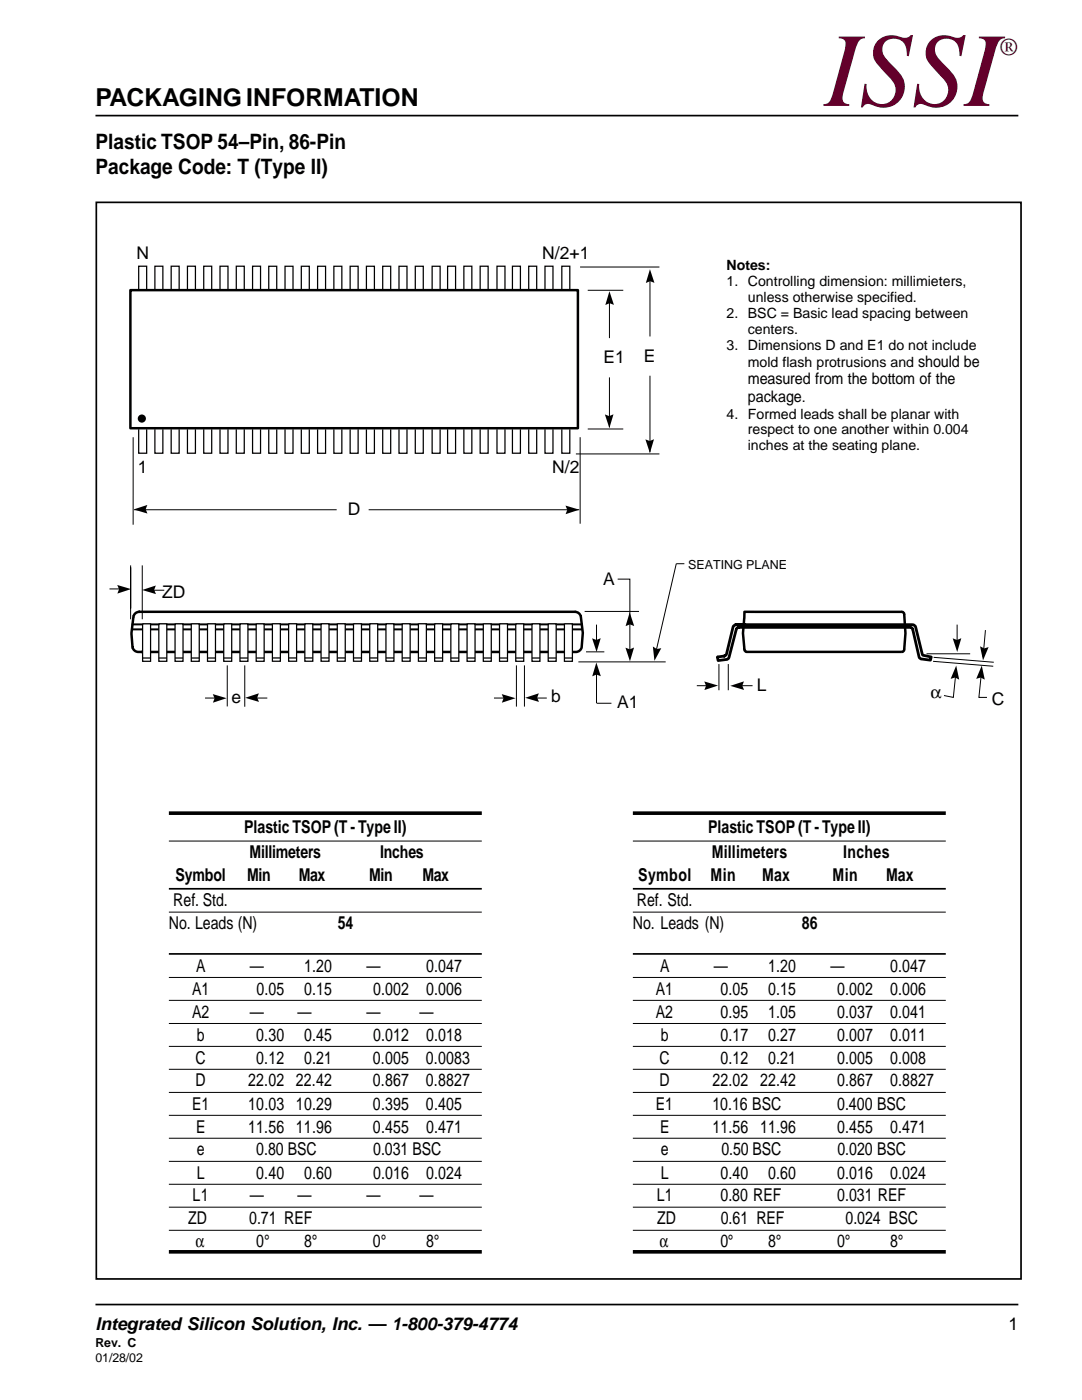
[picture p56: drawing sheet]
<svg xmlns="http://www.w3.org/2000/svg" width="216mm" height="279mm" viewBox="0 0 216 279" stroke-linecap="round" stroke-linejoin="round" font-family="sans-serif">
<defs><g id="words">
<text font-size="21.2" fill="#63002b" x="164.5" y="21.1">ISSI</text>
<text font-size="4.9" fill="#63002b" x="199.4" y="11">®</text>
<text font-size="4.9" x="19" y="21.1">PACKAGING INFORMATION</text>
<g font-size="4.2">
<text x="19" y="29.7">Plastic TSOP 54–Pin, 86-Pin</text>
<text x="19" y="34.6">Package Code: T (Type II)</text>
</g>
<g font-size="3.5">
<text x="27.2" y="51.6">N</text>
<text x="108.2" y="51.6">N/2+1</text>
<text x="120.4" y="72.5">E1</text>
<text x="128.5" y="72.2">E</text>
<text x="27.5" y="94.5">1</text>
<text x="110.2" y="94.5">N/2</text>
<text x="69.4" y="102.7">D</text>
<text x="32.4" y="119.3">ZD</text>
<text x="120.3" y="116.7">A</text>
<text x="151" y="137.9">L</text>
<text x="46.2" y="140.2">e</text>
<text x="110" y="140.2">b</text>
<text x="123.2" y="141.3">A1</text>
<text x="185.7" y="139.3">α</text>
<text x="197.9" y="140.7">C</text>
<text x="48.7" y="166.2">Plastic TSOP (T - Type II)</text>
<text x="141.3" y="166.2">Plastic TSOP (T - Type II)</text>
<text x="49.8" y="171.2">Millimeters</text>
<text x="75.9" y="171.2">Inches</text>
<text x="142" y="171.2">Millimeters</text>
<text x="168.2" y="171.2">Inches</text>
<text x="35.1" y="175.8">Symbol</text>
<text x="49.3" y="175.8">Min</text>
<text x="59.6" y="175.8">Max</text>
<text x="73.7" y="175.8">Min</text>
<text x="84.3" y="175.8">Max</text>
<text x="127.3" y="175.8">Symbol</text>
<text x="141.8" y="175.8">Min</text>
<text x="152.1" y="175.8">Max</text>
<text x="166.1" y="175.8">Min</text>
<text x="176.8" y="175.8">Max</text>
<text x="33.7" y="185.5">No. Leads (N)</text>
<text x="34.6" y="180.8">Ref. Std.</text>
<text x="67.4" y="185.5">54</text>
<text x="126.3" y="185.5">No. Leads (N)</text>
<text x="127.1" y="180.8">Ref. Std.</text>
<text x="160" y="185.5">86</text>
<text x="39.1" y="193.9">A</text>
<text x="49.9" y="193.9">—</text>
<text x="60.7" y="193.9">1.20</text>
<text x="73.2" y="193.9">—</text>
<text x="85" y="193.9">0.047</text>
<text x="131.7" y="193.9">A</text>
<text x="142.5" y="193.9">—</text>
<text x="153.3" y="193.9">1.20</text>
<text x="165.7" y="193.9">—</text>
<text x="177.6" y="193.9">0.047</text>
<text x="38.3" y="198.5">A1</text>
<text x="38.3" y="203.1">A2</text>
<text x="49.9" y="203.1">—</text>
<text x="51.2" y="198.5">0.05</text>
<text x="59.4" y="203.1">—</text>
<text x="60.7" y="198.5">0.15</text>
<text x="73.2" y="203.1">—</text>
<text x="74.4" y="198.5">0.002</text>
<text x="83.7" y="203.1">—</text>
<text x="85" y="198.5">0.006</text>
<text x="130.9" y="198.5">A1</text>
<text x="130.9" y="203.1">A2</text>
<text x="143.8" y="198.5">0.05</text>
<text x="143.8" y="203.1">0.95</text>
<text x="153.3" y="198.5">0.15</text>
<text x="153.3" y="203.1">1.05</text>
<text x="167.1" y="198.5">0.002</text>
<text x="167.1" y="203.1">0.037</text>
<text x="177.6" y="198.5">0.006</text>
<text x="177.6" y="203.1">0.041</text>
<text x="39.2" y="207.7">b</text>
<text x="51.1" y="207.7">0.30</text>
<text x="60.7" y="207.7">0.45</text>
<text x="74.4" y="207.7">0.012</text>
<text x="85" y="207.7">0.018</text>
<text x="131.9" y="207.7">b</text>
<text x="143.8" y="207.7">0.17</text>
<text x="153.3" y="207.7">0.27</text>
<text x="167.1" y="207.7">0.007</text>
<text x="177.6" y="207.7">0.011</text>
<text x="39" y="212.3">C</text>
<text x="51.1" y="212.3">0.12</text>
<text x="60.7" y="212.3">0.21</text>
<text x="74.4" y="212.3">0.005</text>
<text x="85" y="212.3">0.0083</text>
<text x="131.6" y="212.3">C</text>
<text x="143.8" y="212.3">0.12</text>
<text x="153.3" y="212.3">0.21</text>
<text x="167.1" y="212.3">0.005</text>
<text x="177.6" y="212.3">0.008</text>
<text x="38.3" y="221.4">E1</text>
<text x="39" y="216.8">D</text>
<text x="49.5" y="216.8">22.02 22.42</text>
<text x="49.5" y="221.4">10.03 10.29</text>
<text x="74.4" y="216.8">0.867</text>
<text x="74.4" y="221.4">0.395</text>
<text x="85" y="216.8">0.8827</text>
<text x="85" y="221.4">0.405</text>
<text x="130.9" y="221.4">E1</text>
<text x="131.6" y="216.8">D</text>
<text x="142.2" y="216.8">22.02 22.42</text>
<text x="142.2" y="221.4">10.16 BSC</text>
<text x="167" y="216.8">0.867</text>
<text x="167" y="221.4">0.400 BSC</text>
<text x="177.6" y="216.8">0.8827</text>
<text x="39.1" y="226">E</text>
<text x="49.5" y="226">11.56 11.96</text>
<text x="74.4" y="226">0.455</text>
<text x="85" y="226">0.471</text>
<text x="131.7" y="226">E</text>
<text x="142.2" y="226">11.56 11.96</text>
<text x="167" y="226">0.455</text>
<text x="177.6" y="226">0.471</text>
<text x="39.2" y="230.6">e</text>
<text x="51.1" y="230.6">0.80 BSC</text>
<text x="74.5" y="230.6">0.031 BSC</text>
<text x="131.9" y="230.6">e</text>
<text x="143.9" y="230.6">0.50 BSC</text>
<text x="167.1" y="230.6">0.020 BSC</text>
<text x="38.4" y="239.8">L1</text>
<text x="39.2" y="235.2">L</text>
<text x="49.9" y="239.8">—</text>
<text x="51.1" y="235.2">0.40</text>
<text x="59.4" y="239.8">—</text>
<text x="60.7" y="235.2">0.60</text>
<text x="73.2" y="239.8">—</text>
<text x="74.4" y="235.2">0.016</text>
<text x="83.7" y="239.8">—</text>
<text x="85" y="235.2">0.024</text>
<text x="131.1" y="239.8">L1</text>
<text x="131.9" y="235.2">L</text>
<text x="143.8" y="235.2">0.40</text>
<text x="143.8" y="239.8">0.80 REF</text>
<text x="153.3" y="235.2">0.60</text>
<text x="167.1" y="239.8">0.031 REF</text>
<text x="167.1" y="235.2">0.016</text>
<text x="177.6" y="235.2">0.024</text>
<text x="37.5" y="244.3">ZD</text>
<text x="49.7" y="244.3">0.71 REF</text>
<text x="131.1" y="244.3">ZD</text>
<text x="143.8" y="244.3">0.61 REF</text>
<text x="168.7" y="244.3">0.024 BSC</text>
<text x="39" y="249">α</text>
<text x="51.1" y="249">0°</text>
<text x="60.7" y="249">8°</text>
<text x="74.4" y="249">0°</text>
<text x="85" y="249">8°</text>
<text x="131.6" y="249">α</text>
<text x="143.8" y="249">0°</text>
<text x="153.3" y="249">8°</text>
<text x="167" y="249">0°</text>
<text x="177.6" y="249">8°</text>
<text x="19" y="265.5">Integrated Silicon Solution, Inc. — 1-800-379-4774</text>
<text x="201.2" y="265.5">1</text>
</g>
<g font-size="3.2">
<text x="149.2" y="76.7">measured from the bottom of the</text>
<text x="149.2" y="80.2">package</text>
</g>
<g font-size="2.8">
<text x="145" y="53.9">Notes:</text>
<text x="145" y="57.1">1. Controlling dimension: millimieters,</text>
<text x="145" y="63.4">2. BSC = Basic lead spacing between</text>
<text x="149.2" y="60.2">unless otherwise specified.</text>
<text x="145" y="69.8">3. Dimensions D and E1 do not include</text>
<text x="149.2" y="66.6">centers.</text>
<text x="149.2" y="73.2">mold flash protrusions and should be</text>
<text x="145" y="83.5">4. Formed leads shall be planar with</text>
<text x="160" y="80.2">.</text>
<text x="149.2" y="86.7">respect to one another within 0.004</text>
<text x="149.2" y="89.9">inches at the seating plane.</text>
</g>
<g font-size="2.5">
<text x="137.3" y="113.5">SEATING PLANE</text>
<text x="19" y="268.9">Rev. C</text>
<text x="19" y="271.8">01/28/02</text>
</g>
</g></defs>
<path d="M19 23.1h184.2M33.7 177.4h62.4M33.7 190.4h62.4M19 260.3h184.2" fill="none" stroke="#000" stroke-width=".34"/>
<path d="M33.7 162.3h62.4M33.7 249.8h62.4" fill="none" stroke="#000" stroke-width=".72" stroke-linecap="butt"/>
<g fill="none" stroke="#000" stroke-width=".2">
<path d="M121.6 75.3v10M26.6 87.3v17.4M115.8 87.3v17.2M26.1 112.8v10.8M26.1 113.2v8.2M26.8 101.7h40.4M28.4 112.8v10.8M73.6 101.7h42M134.9 112.5h1.7M45.3 132.8v8.2M48.8 132.8v8.2M98.6 139.3h3.5"/>
<path d="M103 132.8v8.2M104.6 132.8v8.2M105.6 139.3h3.5M115.4 132.1h17.4M116.7 122h10.8M116.9 130.1h3.7M119 124.7v4.4M119 133.1v7.2M186.2 132l12 1M186.3 131.2l12 1M195.9 134l-.6 5.2h1.6M196.6 125.7l-.4 5.4"/>
<path d="M33.7 167.9h62.4M33.7 182h62.4M33.7 195.1h62.4M33.7 199.6h62.4M33.7 204.3h62.4M33.7 208.8h62.4M33.7 213.4h62.4M33.7 218h62.4M33.7 222.6h62.4M33.7 227.2h62.4M33.7 231.8h62.4M33.7 236.3h62.4"/>
<path d="M33.7 240.9h62.4M33.7 245.5h62.4"/>
</g>
<path d="M26 57.9h89.3v27.6h-89.3zM27 122.4l.8-.3h86.9a1.19 1.19 0 0 1 1.2 .9l.4 3.3-.2 2.9a1.19 1.19 0 0 1-1.2 .9h-86.6a1.45 1.45 0 0 1-1.9-.9l-.2-2.9 .4-3.3zM148.5 122.1h31.5l.2 .1 .2 .4 .3 3.8-.3 3.2v.3l-.4 .2h-31l-.2-.1-.3-.4-.3-3.2z" fill="none" stroke="#000" stroke-width=".5"/>
<g fill="none" stroke="#000" stroke-width=".25">
<path d="M30.9 57.9v-4.8h1.6v4.8M34.2 57.9v-4.8h1.5v4.8M37.4 57.9v-4.8h1.6v4.8M40.7 57.9v-4.8h1.5v4.8M43.9 57.9v-4.8h1.6v4.8M47.1 57.9v-4.8h1.6v4.8M50.4 57.9v-4.8h1.6v4.8M53.6 57.9v-4.8h1.6v4.8M56.9 57.9v-4.8h1.6v4.8M60.1 57.9v-4.8h1.6v4.8M63.4 57.9v-4.8h1.6v4.8M66.6 57.9v-4.8h1.6v4.8"/>
<path d="M69.9 57.9v-4.8h1.6v4.8M73.1 57.9v-4.8h1.6v4.8M76.4 57.9v-4.8h1.6v4.8M79.6 57.9v-4.8h1.6v4.8M82.9 57.9v-4.8h1.6v4.8M86.2 57.9v-4.8h1.6v4.8M89.3 57.9v-4.8h1.6v4.8M92.6 57.9v-4.8h1.6v4.8M95.8 57.9v-4.8h1.6v4.8M53.6 85.7v4.8h1.6v-4.8M56.9 85.7v4.8h1.6v-4.8M60.1 85.7v4.8h1.6v-4.8"/>
<path d="M63.4 85.7v4.8h1.6v-4.8M66.6 85.7v4.8h1.6v-4.8M69.9 85.7v4.8h1.6v-4.8M73.1 85.7v4.8h1.6v-4.8M76.4 85.7v4.8h1.6v-4.8M79.6 85.7v4.8h1.6v-4.8M82.9 85.7v4.8h1.6v-4.8M86.2 85.7v4.8h1.6v-4.8"/>
</g>
<path d="M26.3 125.6h90M26.3 124.6h90" fill="none" stroke="#000" stroke-width=".4"/>
<path d="M146.4 124.9l.5-.2h1.7h-1.7h35.1h.4l.3 .5 1.4 5.5 1.7 .4-.1 .6-2-.2-.2-.2-1.4-5.7-.5-.4h-34.2l-.5 .4-1.6 5.8-.2 .2-1.8 .2-.1-.7 1.4-.2 .4-.4z" fill="#fff" stroke="#000" stroke-width=".55"/>
<g fill="#000">
<path d="M121.6 58.1l.9 2.7-.9-.3-.8 .4zM120.7 82.7l.9 .3 .8-.3-.8 2.7zM23.4 116.7l2.8 .9-2.8 .9 .4-.9zM26.7 101.7l2.7-.9-.3 .8 .3 .9zM28.4 117.7l2.7-.9-.3 .9 .3 .9zM112.8 100.9l2.8 .8-2.7 .9 .3-.8zM42.5 138.5l2.7 .8-2.7 .9 .3-.8zM48.9 139.3l2.8-.9-.4 .8 .4 .9zM100.1 138.5l2.8 .8-2.8 .9 .4-.8zM104.8 139.3l2.7-.9-.3 .8 .3 .9zM119 132.2l.9 2.8-.9-.4-.8 .4zM118.1 127.4l.9 .3 .9-.3-.9 2.7z"/>
<path d="M125.6 122.2l.9 2.7-.8-.3-.9 .4zM124.8 129.3l.9 .3 .8-.4-.8 2.8zM130.3 129l.7 .5 1-.1-1.4 2.5zM195.9 132.8l.6 2.8-.8-.4-.9 .3zM195.6 129l.8 .4 .9-.3-1.1 2.7z"/>
<circle cx="28.3" cy="83.5" r=".82"/>
</g>
<path d="M117.3 57.9h7.1M121.6 59.9v7.6M117.3 85.6h7.1M21.8 117.5h3.5M29.7 117.8h3.1M123.2 115.6h2.5v14.7M134.9 112.5l-4.1 17.8M40.9 139.3h3.5M50.3 139.3h3M119 140.4h3" fill="none" stroke="#000" stroke-width=".2"/>
<g fill="none" stroke="#000" stroke-width=".25">
<path d="M27.7 57.9v-4.8h1.6v4.8M99.2 57.9v-4.8h1.6v4.8M27.7 85.7v4.8h1.6v-4.8M30.9 85.7v4.8h1.6v-4.8M34.2 85.7v4.8h1.5v-4.8M37.4 85.7v4.8h1.6v-4.8M40.7 85.7v4.8h1.5v-4.8M43.9 85.7v4.8h1.6v-4.8M47.1 85.7v4.8h1.6v-4.8M50.4 85.7v4.8h1.6v-4.8M89.3 85.7v4.8h1.6v-4.8M92.6 85.7v4.8h1.6v-4.8"/>
<path d="M95.8 85.7v4.8h1.6v-4.8M99.2 85.7v4.8h1.6v-4.8"/>
</g>
<g fill="#fff" stroke="#000" stroke-width=".25">
<path d="M28.5 124.5h1.5v7.5h-1.5z"/>
<path d="M28.5 131.3h1.5z"/>
<path d="M31.7 124.5h1.6v7.5h-1.6z"/>
<path d="M34.9 124.5h1.6v7.5h-1.6z"/>
<path d="M38.2 124.5h1.6v7.5h-1.6z"/>
<path d="M41.4 124.5h1.6v7.5h-1.6z"/>
<path d="M44.6 124.5h1.6v7.5h-1.6z"/>
<path d="M47.9 124.5h1.6v7.5h-1.6z"/>
<path d="M51.1 124.5h1.6v7.5h-1.6z"/>
<path d="M90 124.5h1.6v7.5h-1.6z"/>
<path d="M93.2 124.5h1.6v7.5h-1.6z"/>
<path d="M96.4 124.5h1.6v7.5h-1.6z"/>
<path d="M99.7 124.5h1.6v7.5h-1.6z"/>
<path d="M102.9 124.5h1.6v7.5h-1.6z"/>
<path d="M106.1 124.5h1.6v7.5h-1.6z"/>
<path d="M109.4 124.5h1.6v7.5h-1.6z"/>
<path d="M112.6 124.5h1.6v7.5h-1.6z"/>
<path d="M31.7 131.3h1.6z"/>
<path d="M34.9 131.3h1.6z"/>
<path d="M38.2 131.3h1.6z"/>
<path d="M41.4 131.3h1.6z"/>
<path d="M44.6 131.3h1.6z"/>
<path d="M47.9 131.3h1.6z"/>
<path d="M51.1 131.3h1.6z"/>
<path d="M90 131.3h1.6z"/>
<path d="M93.2 131.3h1.6z"/>
<path d="M96.4 131.3h1.6z"/>
<path d="M99.7 131.3h1.6z"/>
<path d="M102.9 131.3h1.6z"/>
<path d="M106.1 131.3h1.6z"/>
<path d="M109.4 131.3h1.6z"/>
<path d="M112.6 131.3h1.6z"/>
</g>
<path d="M115.7 53.3h15.9M129.7 55.5v11.6M129.7 75v15.3M114.9 90.6h16.7M139 136.8h3.5M143.5 132.5v5.3M145.3 132.5v5.3M146.7 136.8h3.5M184.9 130.5h8.7M190.8 134l-.6 5.2-1.8-.4M191 124.7v4.4" fill="none" stroke="#000" stroke-width=".2"/>
<path d="M129.7 53.7l.9 2.8-.9-.4-.8 .4zM128.8 87.7l.8 .3 .9-.3-.8 2.7zM140.5 136l2.8 .8-2.8 .9 .4-.8zM145.7 136.9l2.7-.9-.3 .8 .4 .9zM190.8 132.8l.6 2.8-.8-.4-.9 .3zM190.1 127.4l.9 .3 .8-.3-.8 2.7z" fill="#000"/>
<path d="M102.3 57.9v-4.8h1.5v4.8M105.5 57.9v-4.8h1.6v4.8M108.7 57.9v-4.8h1.6v4.8M112.1 57.9v-4.8h1.6v4.8M102.3 85.7v4.8h1.5v-4.8M105.5 85.7v4.8h1.6v-4.8M108.7 85.7v4.8h1.6v-4.8M112.1 85.7v4.8h1.6v-4.8" fill="none" stroke="#000" stroke-width=".25"/>
<g fill="#fff" stroke="#000" stroke-width=".25">
<path d="M54.4 124.5h1.5v7.5h-1.5z"/>
<path d="M57.6 124.5h1.6v7.5h-1.6z"/>
<path d="M60.8 124.5h1.6v7.5h-1.6z"/>
<path d="M64.1 124.5h1.6v7.5h-1.6z"/>
<path d="M67.3 124.5h1.6v7.5h-1.6z"/>
<path d="M70.5 124.5h1.6v7.5h-1.6z"/>
<path d="M73.8 124.5h1.6v7.5h-1.6z"/>
<path d="M77 124.5h1.6v7.5h-1.6z"/>
<path d="M80.3 124.5h1.5v7.5h-1.5z"/>
<path d="M83.5 124.5h1.6v7.5h-1.6z"/>
<path d="M54.4 131.3h1.5z"/>
<path d="M57.6 131.3h1.6z"/>
<path d="M60.8 131.3h1.6z"/>
<path d="M64.1 131.3h1.6z"/>
<path d="M67.3 131.3h1.6z"/>
<path d="M70.5 131.3h1.6z"/>
<path d="M73.8 131.3h1.6z"/>
<path d="M77 131.3h1.6z"/>
<path d="M80.2 131.3h1.6z"/>
<path d="M83.5 131.3h1.6z"/>
<path d="M86.7 124.5h1.6v7.5h-1.6z"/>
<path d="M86.7 131.3h1.6z"/>
</g>
<path d="M19.2 40.4h184.5v214.8h-184.5zM126.3 177.4h62.4M126.3 190.4h62.4" fill="none" stroke="#000" stroke-width=".34"/>
<path d="M126.3 162.3h62.4M126.3 249.8h62.4" fill="none" stroke="#000" stroke-width=".72" stroke-linecap="butt"/>
<g fill="none" stroke="#000" stroke-width=".2">
<path d="M126.3 167.9h62.4M126.3 182h62.4M126.3 195.1h62.4M126.3 199.6h62.4M126.3 204.3h62.4M126.3 208.8h62.4M126.3 213.4h62.4M126.3 218h62.4M126.3 222.6h62.4M126.3 227.2h62.4M126.3 231.8h62.4M126.3 236.3h62.4"/>
<path d="M126.3 240.9h62.4M126.3 245.5h62.4"/>
</g>
<use href="#words"/>
</svg>
